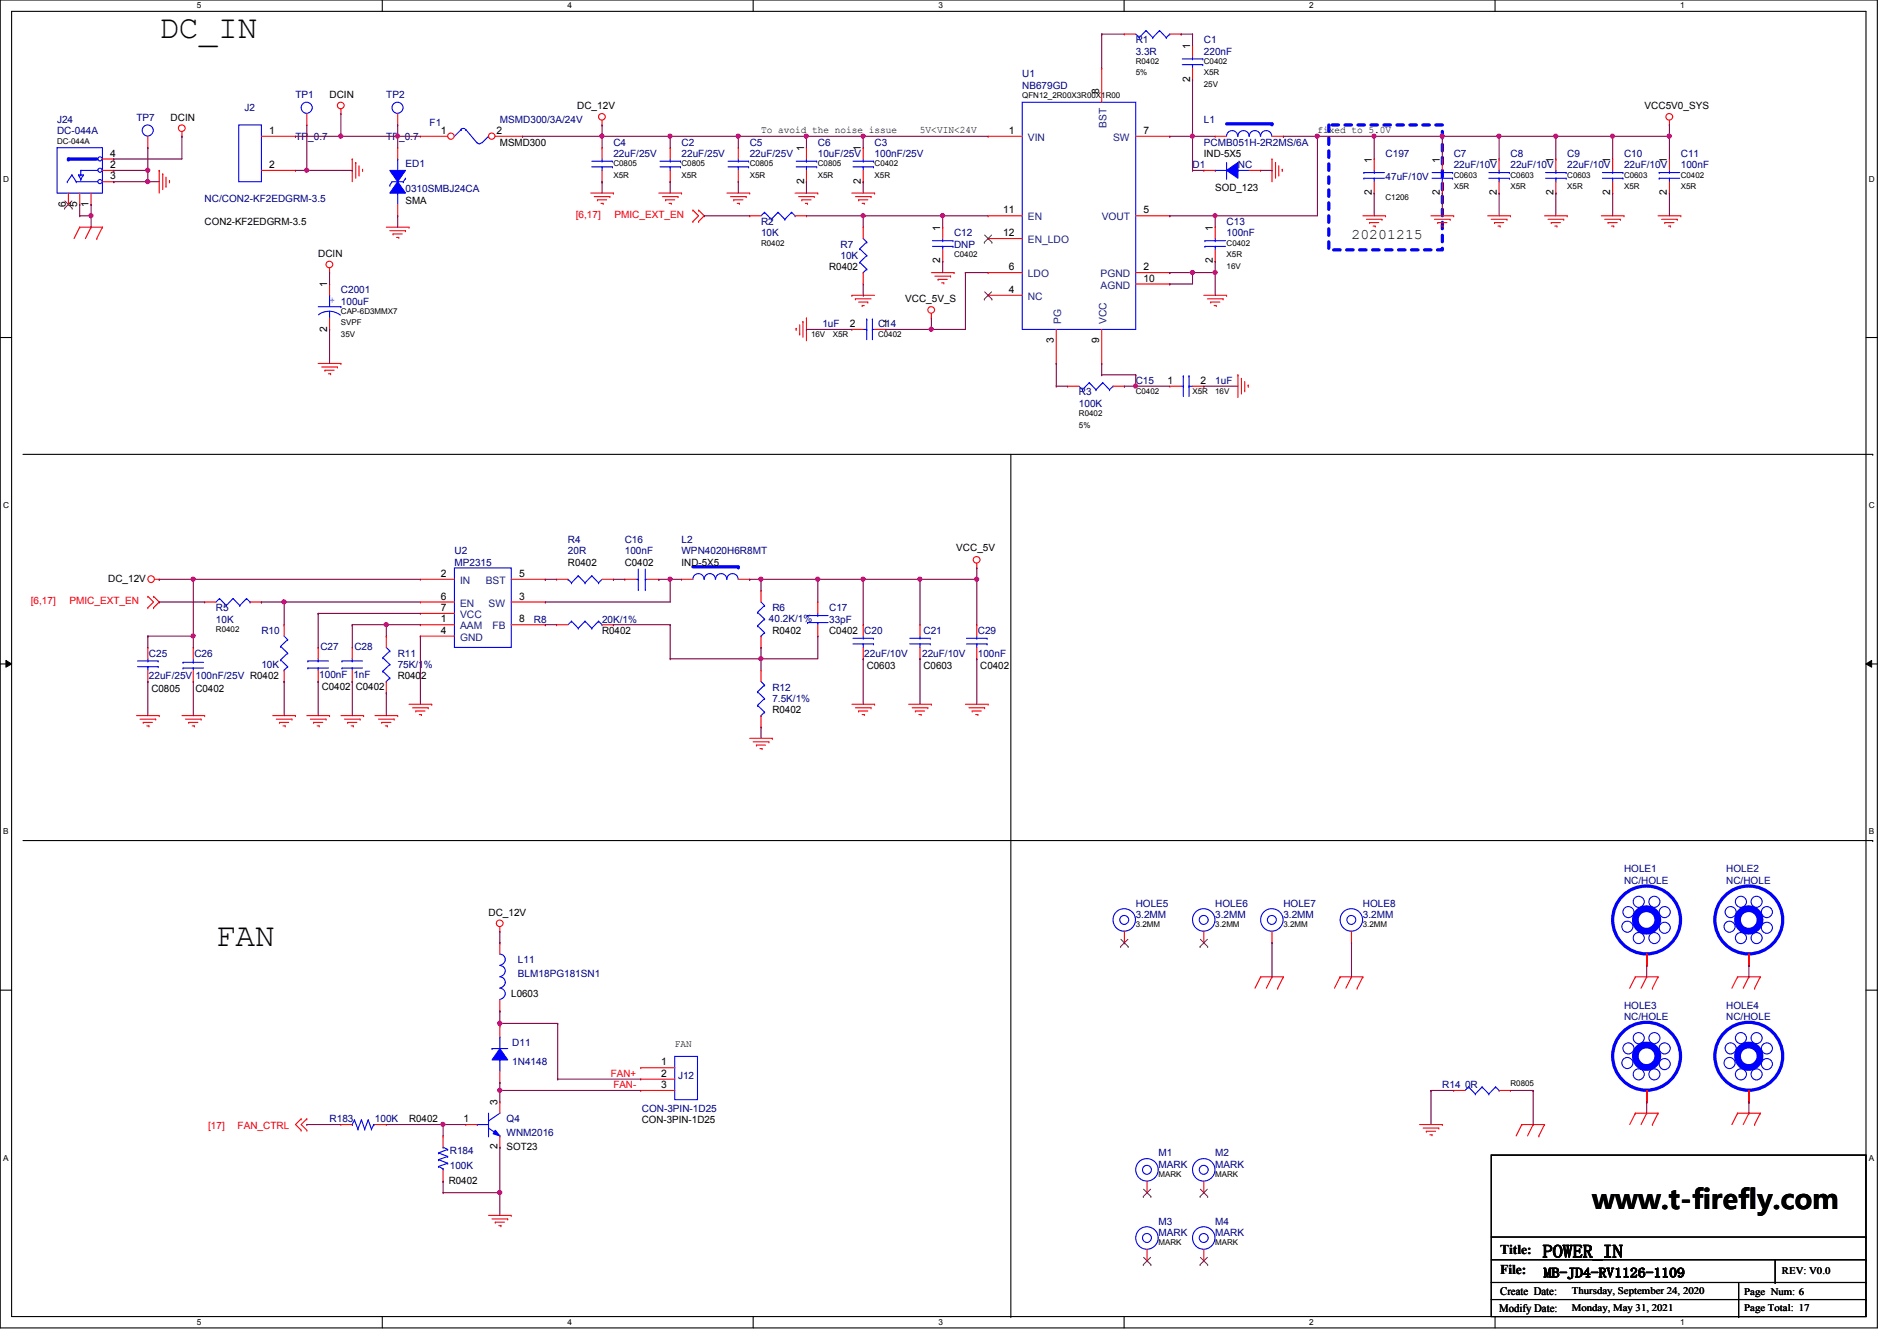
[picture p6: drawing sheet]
<svg xmlns="http://www.w3.org/2000/svg" width="297mm" height="210mm" viewBox="0 0 297 210" stroke-linecap="round" stroke-linejoin="round" font-family="sans-serif">
<defs><g id="words">
<g font-size="5.1">
<text x="24.9" y="5.9">DC_IN</text>
<text x="33.8" y="148.1">FAN</text>
</g>
<text font-size="4.2" x="249.3" y="189.2">www.t-firefly.com</text>
<text font-size="2.8" x="241.6" y="196.8">POWER_IN</text>
<text font-size="2.3" x="211.6" y="37.4">20201215</text>
<g font-size="2.1">
<text x="234.9" y="196.3">Title:</text>
<text x="234.9" y="199.5">File:</text>
<text x="241.7" y="199.9">MB-JD4-RV1126-1109</text>
</g>
<g font-size="1.8">
<text x="234.9" y="202.7">Create Date:</text>
<text x="234.7" y="205.4">Modify Date:</text>
</g>
<g font-size="1.6" fill="#000080">
<text x="177.8" y="6.8">R1</text>
<text x="177.8" y="8.6">3.3R</text>
<text x="188.5" y="6.8">C1</text>
<text x="188.5" y="8.6">220nF</text>
<text x="38.3" y="17.4">J2</text>
<text x="46.3" y="15.3">TP1</text>
<text x="60.5" y="15.3">TP2</text>
<text x="160.1" y="12.1">U1</text>
<text x="160.1" y="13.9">NB679GD</text>
<text x="8.9" y="21">DC-044A</text>
<text x="8.9" y="19.2">J24</text>
<text x="21.4" y="18.9">TP7</text>
<text x="46.3" y="21.9">TP_0.7</text>
<text x="60.5" y="21.9">TP_0.7</text>
<text x="67.3" y="19.8">F1</text>
<text x="78.3" y="19.2">MSMD300/3A/24V</text>
<text x="96.1" y="22.8">C4</text>
<text x="106.7" y="22.8">C2</text>
<text x="117.4" y="22.8">C5</text>
<text x="128.1" y="22.8">C6</text>
<text x="136.9" y="22.8">C3</text>
<text x="188.5" y="19.2">L1</text>
<text x="188.5" y="22.8">PCMB051H-2R2MS/6A</text>
<text x="63.5" y="26.2">ED1</text>
<text x="96.1" y="24.6">22uF/25V</text>
<text x="106.7" y="24.6">22uF/25V</text>
<text x="117.4" y="24.6">22uF/25V</text>
<text x="128.1" y="24.6">10uF/25V</text>
<text x="136.9" y="24.6">100nF/25V</text>
<text x="186.7" y="26.3">D1</text>
<text x="193.8" y="26.3">NC</text>
<text x="217" y="24.6">C197</text>
<text x="217" y="28.1">47uF/10V</text>
<text x="227.6" y="24.6">C7</text>
<text x="227.6" y="26.3">22uF/10V</text>
<text x="236.5" y="24.6">C8</text>
<text x="236.5" y="26.3">22uF/10V</text>
<text x="245.4" y="24.6">C9</text>
<text x="245.4" y="26.3">22uF/10V</text>
<text x="254.3" y="24.6">C10</text>
<text x="254.3" y="26.3">22uF/10V</text>
<text x="263.2" y="24.6">C11</text>
<text x="263.2" y="26.3">100nF</text>
<text x="32" y="31.7">NC/CON2-KF2EDGRM-3.5</text>
<text x="63.5" y="30.1">0310SMBJ24CA</text>
<text x="119.2" y="35.2">R2</text>
<text x="192.1" y="35.2">C13</text>
<text x="119.2" y="37">10K</text>
<text x="131.6" y="38.8">R7</text>
<text x="131.6" y="40.6">10K</text>
<text x="149.4" y="37">C12</text>
<text x="149.4" y="38.8">DNP</text>
<text x="192.1" y="37">100nF</text>
<text x="53.4" y="45.9">C2001</text>
<text x="128.8" y="51.2">1uF</text>
<text x="137.5" y="51.2">C14</text>
<text x="168.9" y="61.9">R3</text>
<text x="168.9" y="63.7">100K</text>
<text x="177.8" y="60.1">C15</text>
<text x="190.3" y="60.1">1uF</text>
<text x="71.2" y="86.8">U2</text>
<text x="71.2" y="88.6">MP2315</text>
<text x="88.9" y="85">R4</text>
<text x="88.9" y="86.8">20R</text>
<text x="97.8" y="85">C16</text>
<text x="97.8" y="86.8">100nF</text>
<text x="106.7" y="85">L2</text>
<text x="106.7" y="86.8">WPN4020H6R8MT</text>
<text x="33.8" y="95.7">R5</text>
<text x="120.9" y="95.7">R6</text>
<text x="129.8" y="95.7">C17</text>
<text x="33.8" y="97.5">10K</text>
<text x="40.9" y="99.2">R10</text>
<text x="50.2" y="101.7">C27</text>
<text x="55.5" y="101.7">C28</text>
<text x="83.6" y="97.5">R8</text>
<text x="94.3" y="97.5">20K/1%</text>
<text x="120.4" y="97.3">40.2K/1%</text>
<text x="129.8" y="97.5">33pF</text>
<text x="144.6" y="99.2">C21</text>
<text x="153.1" y="99.2">C29</text>
<text x="23.3" y="102.8">C25</text>
<text x="23.3" y="106.3">22uF/25V 100nF/25V R0402</text>
<text x="30.4" y="102.8">C26</text>
<text x="40.9" y="104.6">10K</text>
<text x="50" y="106.2">100nF 1nF</text>
<text x="62.3" y="102.8">R11</text>
<text x="62.3" y="104.6">75K/1%</text>
<text x="135.3" y="102.8">22uF/10V</text>
<text x="144.4" y="102.8">22uF/10V</text>
<text x="153.1" y="102.8">100nF</text>
<text x="120.9" y="108.1">R12</text>
<text x="120.9" y="109.9">7.5K/1%</text>
<text x="254.3" y="136.6">HOLE1</text>
<text x="270.3" y="136.6">HOLE2</text>
<text x="177.8" y="141.9">HOLE5</text>
<text x="177.8" y="143.7">3.2MM</text>
<text x="190.3" y="141.9">HOLE6</text>
<text x="190.3" y="143.7">3.2MM</text>
<text x="201" y="141.9">HOLE7</text>
<text x="201" y="143.7">3.2MM</text>
<text x="213.4" y="141.9">HOLE8</text>
<text x="213.4" y="143.7">3.2MM</text>
<text x="254.3" y="138.3">NC/HOLE</text>
<text x="270.3" y="138.3">NC/HOLE</text>
<text x="81.1" y="150.8">L11</text>
<text x="81.1" y="152.9">BLM18PG181SN1</text>
<text x="254.3" y="157.9">HOLE3</text>
<text x="254.3" y="159.7">NC/HOLE</text>
<text x="270.3" y="157.9">HOLE4</text>
<text x="270.3" y="159.7">NC/HOLE</text>
<text x="80.2" y="163.8">D11</text>
<text x="80.2" y="166.6">1N4148</text>
<text x="106.2" y="168.9">J12</text>
<text x="225.8" y="170.3">R14 0R</text>
<text x="51.6" y="175.7">R183</text>
<text x="58.7" y="175.7">100K</text>
<text x="79.3" y="175.7">Q4</text>
<text x="79.3" y="177.8">WNM2016</text>
<text x="100.5" y="174.1">CON-3PIN-1D25</text>
<text x="70.4" y="180.7">R184</text>
<text x="70.4" y="183">100K</text>
<text x="181.4" y="181">M1</text>
<text x="181.4" y="182.8">MARK</text>
<text x="190.3" y="181">M2</text>
<text x="190.3" y="182.8">MARK</text>
<text x="181.4" y="191.7">M3</text>
<text x="190.3" y="191.7">M4</text>
<text x="181.4" y="193.5">MARK</text>
<text x="190.3" y="193.5">MARK</text>
</g>
<g font-size="1.6">
<text x="186.3" y="7.7" transform="rotate(-90 186.3 7.7)">1</text>
<text x="51.6" y="15.3">DCIN</text>
<text x="90.4" y="17.1">DC_12V</text>
<text x="172.1" y="14.8" transform="rotate(-90 172.1 14.8)">8</text>
<text x="186.3" y="12.8" transform="rotate(-90 186.3 12.8)">2</text>
<text x="257.5" y="17.1">VCC5V0_SYS</text>
<text x="26.7" y="18.9">DCIN</text>
<text x="42.2" y="21">1</text>
<text x="69" y="21">1</text>
<text x="77.7" y="21">2</text>
<text x="78.3" y="22.8">MSMD300</text>
<text x="119.2" y="20.8">To avoid the noise issue</text>
<text x="125.9" y="23.7" transform="rotate(-90 125.9 23.7)">1</text>
<text x="134.8" y="23.7" transform="rotate(-90 134.8 23.7)">1</text>
<text x="144.1" y="20.8">5V&lt;VIN&lt;24V</text>
<text x="157.9" y="21">1</text>
<text x="179.1" y="21">7</text>
<text x="206.3" y="20.8">fixed to 5.0V</text>
<text x="17.3" y="28.1">3</text>
<text x="17.3" y="26.3">2</text>
<text x="17.3" y="24.5">4</text>
<text x="42.2" y="26.3">2</text>
<text x="125.9" y="28.8" transform="rotate(-90 125.9 28.8)">2</text>
<text x="134.8" y="28.8" transform="rotate(-90 134.8 28.8)">2</text>
<text x="188.5" y="24.6">IND-5X5</text>
<text x="190.3" y="29.9">SOD_123</text>
<text x="214.8" y="25.4" transform="rotate(-90 214.8 25.4)">1</text>
<text x="225.5" y="25.4" transform="rotate(-90 225.5 25.4)">1</text>
<text x="234.4" y="25.4" transform="rotate(-90 234.4 25.4)">1</text>
<text x="243.2" y="25.4" transform="rotate(-90 243.2 25.4)">1</text>
<text x="252.1" y="25.4" transform="rotate(-90 252.1 25.4)">1</text>
<text x="261" y="25.4" transform="rotate(-90 261 25.4)">1</text>
<text x="10.3" y="32.3" transform="rotate(-90 10.3 32.3)">6</text>
<text x="12.1" y="32.3" transform="rotate(-90 12.1 32.3)">5</text>
<text x="13.9" y="32.3" transform="rotate(-90 13.9 32.3)">1</text>
<text x="32" y="35.2">CON2-KF2EDGRM-3.5</text>
<text x="63.5" y="32">SMA</text>
<text x="157.1" y="33.4">11</text>
<text x="179.1" y="33.4">5</text>
<text x="214.8" y="30.6" transform="rotate(-90 214.8 30.6)">2</text>
<text x="225.5" y="30.6" transform="rotate(-90 225.5 30.6)">2</text>
<text x="234.4" y="30.6" transform="rotate(-90 234.4 30.6)">2</text>
<text x="243.2" y="30.6" transform="rotate(-90 243.2 30.6)">2</text>
<text x="252.1" y="30.6" transform="rotate(-90 252.1 30.6)">2</text>
<text x="261" y="30.6" transform="rotate(-90 261 30.6)">2</text>
<text x="49.8" y="40.2">DCIN</text>
<text x="147.2" y="41.2" transform="rotate(-90 147.2 41.2)">2</text>
<text x="147.2" y="36.1" transform="rotate(-90 147.2 36.1)">1</text>
<text x="157.1" y="37">12</text>
<text x="189.9" y="41.2" transform="rotate(-90 189.9 41.2)">2</text>
<text x="189.9" y="36.1" transform="rotate(-90 189.9 36.1)">1</text>
<text x="51.2" y="45" transform="rotate(-90 51.2 45)">1</text>
<text x="129.8" y="42.3">R0402</text>
<text x="141.7" y="47.3">VCC_5V_S</text>
<text x="157.9" y="42.3">6</text>
<text x="157.9" y="45.8">4</text>
<text x="179.1" y="44.1">10</text>
<text x="179.1" y="42.3">2</text>
<text x="51.2" y="51.9" transform="rotate(-90 51.2 51.9)">2</text>
<text x="133.1" y="51.2">2</text>
<text x="138.2" y="51.2">1</text>
<text x="165" y="53.7" transform="rotate(-90 165 53.7)">3</text>
<text x="172.1" y="53.7" transform="rotate(-90 172.1 53.7)">9</text>
<text x="182.8" y="60.1">1</text>
<text x="188" y="60.1">2</text>
<text x="88.9" y="88.6">R0402</text>
<text x="97.8" y="88.6">C0402</text>
<text x="106.7" y="88.6">IND-5X5</text>
<text x="149.7" y="86.2">VCC_5V</text>
<text x="16.9" y="91.1">DC_12V</text>
<text x="69" y="90.3">2</text>
<text x="69" y="93.9">6</text>
<text x="69" y="95.6">7</text>
<text x="81.3" y="93.9">3</text>
<text x="81.3" y="90.3">5</text>
<text x="69" y="97.4">1</text>
<text x="69" y="99.2">4</text>
<text x="81.3" y="97.4">8</text>
<text x="94.3" y="99.2">R0402</text>
<text x="120.9" y="99.2">R0402</text>
<text x="129.8" y="99.2">C0402 C20</text>
<text x="50.4" y="107.9">C0402</text>
<text x="55.7" y="107.9">C0402</text>
<text x="62.3" y="106.3">R0402</text>
<text x="135.7" y="104.7">C0603</text>
<text x="144.6" y="104.7">C0603</text>
<text x="153.5" y="104.7">C0402</text>
<text x="23.7" y="108.3">C0805</text>
<text x="30.6" y="108.3">C0402</text>
<text x="120.9" y="111.7">R0402</text>
<text x="76.5" y="143.3">DC_12V</text>
<text x="80" y="156.1">L0603</text>
<text x="103.5" y="166.8">1</text>
<text x="105.7" y="163.9">FAN</text>
<text x="77.9" y="173" transform="rotate(-90 77.9 173)">3</text>
<text x="103.5" y="168.5">2</text>
<text x="103.5" y="170.3">3</text>
<text x="64" y="175.7">R0402</text>
<text x="72.6" y="175.6">1</text>
<text x="77.9" y="179.9" transform="rotate(-90 77.9 179.9)">2</text>
<text x="79.3" y="180">SOT23</text>
<text x="100.5" y="175.9">CON-3PIN-1D25</text>
<text x="70.3" y="185.3">R0402</text>
<text x="246.1" y="202.5">Thursday, September 24, 2020</text>
<text x="273.1" y="202.6">Page Num: 6</text>
<text x="279" y="199.5">REV: V0.0</text>
<text x="246.1" y="205.1">Monday, May 31, 2021</text>
<text x="273.1" y="205.1">Page Total: 17</text>
</g>
<g font-size="1.6" fill="#004080">
<text x="160.9" y="22.1">VIN</text>
<text x="173.3" y="20" transform="rotate(-90 173.3 20)">BST</text>
<text x="174.3" y="22.1">SW</text>
<text x="160.9" y="34.5">EN</text>
<text x="172.5" y="34.5">VOUT</text>
<text x="160.9" y="38.1">EN_LDO</text>
<text x="160.9" y="43.4">LDO</text>
<text x="160.9" y="46.9">NC</text>
<text x="172.3" y="45.2">AGND</text>
<text x="172.3" y="43.4">PGND</text>
<text x="166.2" y="50.7" transform="rotate(-90 166.2 50.7)">PG</text>
<text x="173.3" y="50.7" transform="rotate(-90 173.3 50.7)">VCC</text>
<text x="72" y="91.4">IN</text>
<text x="72" y="95">EN</text>
<text x="76.1" y="91.4">BST</text>
<text x="76.5" y="95">SW</text>
<text x="72" y="96.7">VCC</text>
<text x="72" y="98.5">AAM</text>
<text x="72" y="100.3">GND</text>
<text x="77.1" y="98.5">FB</text>
</g>
<g font-size="1.6" fill="#f00">
<text x="90.2" y="34.2">[6,17]</text>
<text x="96.2" y="34.2">PMIC_EXT_EN</text>
<text x="4.8" y="94.6">[6,17]</text>
<text x="10.9" y="94.6">PMIC_EXT_EN</text>
<text x="95.7" y="168.6">FAN+</text>
<text x="96.1" y="170.3">FAN-</text>
<text x="32.6" y="176.7">[17]</text>
<text x="37.2" y="176.7">FAN_CTRL</text>
</g>
<text font-size="1.6" fill="#00f" x="51.6" y="47.5">+ 100uF</text>
<g font-size="1.3">
<text x="30.8" y="1.3">5</text>
<text x="88.9" y="1.3">4</text>
<text x="146.9" y="1.3">3</text>
<text x="205" y="1.3">2</text>
<text x="263.1" y="1.3">1</text>
<text x="177.8" y="10">R0402</text>
<text x="177.8" y="11.8">5%</text>
<text x="188.5" y="10">C0402</text>
<text x="188.5" y="11.8">X5R</text>
<text x="160.1" y="15.4">QFN12_2R00X3R00X1R00</text>
<text x="188.5" y="13.6">25V</text>
<text x="8.9" y="22.5">DC-044A</text>
<text x=".5" y="28.4">D</text>
<text x="96.1" y="26">C0805</text>
<text x="96.1" y="27.8">X5R</text>
<text x="106.7" y="26">C0805</text>
<text x="106.7" y="27.8">X5R</text>
<text x="117.4" y="26">C0805</text>
<text x="117.4" y="27.8">X5R</text>
<text x="128.1" y="26">C0805</text>
<text x="128.1" y="27.8">X5R</text>
<text x="136.9" y="26">C0402</text>
<text x="136.9" y="27.8">X5R</text>
<text x="227.6" y="27.8">C0603</text>
<text x="227.6" y="29.6">X5R</text>
<text x="236.5" y="27.8">C0603</text>
<text x="236.5" y="29.6">X5R</text>
<text x="245.4" y="27.8">C0603</text>
<text x="245.4" y="29.6">X5R</text>
<text x="254.3" y="27.8">C0603</text>
<text x="254.3" y="29.6">X5R</text>
<text x="263.2" y="27.8">C0402</text>
<text x="263.2" y="29.6">X5R</text>
<text x="292.6" y="28.4">D</text>
<text x="217" y="31.4">C1206</text>
<text x="119.2" y="38.5">R0402</text>
<text x="149.4" y="40.3">C0402</text>
<text x="192.1" y="38.5">C0402</text>
<text x="192.1" y="40.3">X5R</text>
<text x="192.1" y="42">16V</text>
<text x="53.4" y="49.1">CAP-6D3MMX7</text>
<text x="53.4" y="50.9">SVPF</text>
<text x="53.4" y="52.7">35V</text>
<text x="127" y="52.7">16V</text>
<text x="130.4" y="52.7">X5R</text>
<text x="137.5" y="52.7">C0402</text>
<text x="168.9" y="65.2">R0402</text>
<text x="177.8" y="61.6">C0402</text>
<text x="186.7" y="61.6">X5R</text>
<text x="190.3" y="61.6">16V</text>
<text x="168.9" y="66.9">5%</text>
<text x=".5" y="79.5">C</text>
<text x="292.6" y="79.5">C</text>
<text x="33.8" y="98.9">R0402</text>
<text x=".5" y="130.6">B</text>
<text x="292.6" y="130.6">B</text>
<text x="177.8" y="145.2">3.2MM</text>
<text x="190.3" y="145.2">3.2MM</text>
<text x="201" y="145.2">3.2MM</text>
<text x="213.4" y="145.2">3.2MM</text>
<text x="236.5" y="170.1">R0805</text>
<text x=".5" y="181.7">A</text>
<text x="181.4" y="184.3">MARK</text>
<text x="190.3" y="184.3">MARK</text>
<text x="292.6" y="181.7">A</text>
<text x="181.4" y="194.9">MARK</text>
<text x="190.3" y="194.9">MARK</text>
<text x="30.8" y="207.4">5</text>
<text x="88.9" y="207.4">4</text>
<text x="146.9" y="207.4">3</text>
<text x="205" y="207.4">2</text>
<text x="263.1" y="207.4">1</text>
</g>
</g></defs>
<path d="M0 0h294v207.9h-294zM1.8 1.8h290.4v204.3h-290.4z" fill="none" stroke="#000" stroke-width=".17"/>
<g fill="#fff">
<path d="M30.8 .2h.7v1.4h-.7z"/>
<path d="M30.8 206.2h.7v1.4h-.7z"/>
</g>
<path d="M59.9 0v1.8M59.9 206.1v1.8" fill="none" stroke="#000" stroke-width=".17"/>
<g fill="#fff">
<path d="M88.9 .2h.6v1.4h-.6z"/>
<path d="M88.9 206.2h.6v1.4h-.6z"/>
</g>
<path d="M117.9 0v1.8M117.9 206.1v1.8" fill="none" stroke="#000" stroke-width=".17"/>
<g fill="#fff">
<path d="M146.9 .2h.7v1.4h-.7z"/>
<path d="M146.9 206.2h.7v1.4h-.7z"/>
</g>
<path d="M176 0v1.8M176 206.1v1.8" fill="none" stroke="#000" stroke-width=".17"/>
<g fill="#fff">
<path d="M205 .2h.7v1.4h-.7z"/>
<path d="M205 206.2h.7v1.4h-.7z"/>
</g>
<path d="M234.1 0v1.8M234.1 206.1v1.8" fill="none" stroke="#000" stroke-width=".17"/>
<g fill="#fff">
<path d="M263.1 .2h.7v1.4h-.7z"/>
<path d="M263.1 206.2h.7v1.4h-.7z"/>
<path d="M.5 27.3h.9v1.4h-.9z"/>
<path d="M292.6 27.3h.9v1.4h-.9z"/>
<path d="M.5 78.4h.9v1.4h-.9z"/>
<path d="M292.6 78.4h.9v1.4h-.9z"/>
</g>
<path d="M0 52.8h1.8M292.2 52.8h1.8" fill="none" stroke="#000" stroke-width=".17"/>
<g fill="#fff">
<path d="M.5 129.5h.8v1.4h-.8z"/>
<path d="M292.6 129.5h.9v1.4h-.9z"/>
</g>
<path d="M0 103.9h1.8M292.2 103.9h1.8" fill="none" stroke="#000" stroke-width=".17"/>
<path d="M.9 103.4l.9 .5-.9 .5zM292.2 103.9l.9-.5v1z" fill="#000"/>
<path d="M.9 103.4l.9 .5-.9 .5zM292.2 103.9l.9-.5v1z" fill="none" stroke="#000" stroke-width=".16"/>
<g fill="#fff">
<path d="M.5 180.5h.8v1.4h-.8z"/>
<path d="M292.6 180.5h.9v1.4h-.9z"/>
</g>
<g fill="none" stroke="#000" stroke-width=".17">
<path d="M3.6 71.1h289.6M158.3 71.1v135M293.2 71.1h.1M3.6 131.6h289.6M293.2 131.6h.1M0 155h1.8M292.2 155h1.8M233.5 180.8h58.7v25.3h-58.7zM233.5 193.6h58.7M233.5 197.2h58.7M278 197.2v3.5M292.2 193.6h.1"/>
<path d="M292.2 197.2h.1M158.3 206.1h.1M233.5 200.7h58.7M233.5 203.4h58.7M272.2 206.1h.1M272.2 200.7v5.4M278 200.7h.1M292.2 200.7h.1M292.2 203.4h.1"/>
</g>
<path d="M208.1 19.6h17.7v19.5h-17.7z" fill="none" stroke="#00f" stroke-width=".51" stroke-dasharray="1 1"/>
<g fill="none" stroke="#f00" stroke-width=".17">
<path d="M53.4 17.8h.1M53.4 17.1v.7M94.3 19.6h.1M94.3 18.8v.8M261.4 19.6h.1M261.4 18.8v.8M12.5 35.6h.1M12.5 35.6h3.5M12.5 35.6l-.9 1.7M14.3 35.6h.1M14.3 35.6l-.9 1.7M15.2 37.3h.1"/>
<path d="M16 35.6h.1M16 35.6l-.8 1.7M24.9 26.7h.1M24.9 26.7v3.5M25.5 27.2h.1M25.5 27.2v2.5M26 29.2h.1M26 27.7v1.5M26.5 28.3h.1M26.5 28.3v.3M28.5 21.3h.1M28.5 20.6v.7"/>
<path d="M55.2 24.9h.1M55.2 24.9v3.5M55.7 25.4h.1M55.7 25.4v2.5M56.2 27.4h.1M56.2 26v1.4M56.8 26.5h.1M56.8 26.5v.3M60.5 35.6h3.5M61 36.1h2.5M61.5 36.6h.1M61.5 36.6h1.5"/>
<path d="M62.1 37.2h.3M62.4 37.2h.1M63.5 36.1h.1M64 35.6h.1M92.5 30.2h3.6M93 30.8h2.5M93.6 31.3h.1M93.6 31.3h1.4M94.1 31.8h.3M94.4 31.8h.1M95.5 30.8h.1M96.1 30.2h.1"/>
<path d="M103.2 30.2h3.5M103.7 30.8h2.5M104.2 31.3h.1M104.2 31.3h1.5M104.8 31.8h.3M105.1 31.8h.1M106.2 30.8h.1M106.7 30.2h.1M108.5 32.9h.1M108.5 34.7h.1M108.5 32.9l.9 .9-.9 .9M109.4 34.7h.1"/>
<path d="M109.4 32.9h.1M109.4 32.9l.9 .9-.9 .9M113.8 30.2h3.6M114.4 30.8h2.4M114.9 31.3h.1M114.9 31.3h1.4M115.4 31.8h.4M115.8 31.8h.1M116.8 30.8h.1M117.4 30.2h.1M124.5 30.2h3.6M125 30.8h2.5"/>
<path d="M125.6 31.3h.1M125.6 31.3h1.4M126.1 31.8h.3M126.4 31.8h.1M127.5 30.8h.1M128.1 30.2h.1M133.4 30.2h3.5M133.9 30.8h2.5M134.4 31.3h.1M134.4 31.3h1.5M135 31.8h.3M135.3 31.8h.1"/>
<path d="M136.4 30.8h.1M136.9 30.2h.1M199.2 24.9h.1M199.2 24.9v3.5M199.7 25.4h.1M199.7 25.4v2.5M200.2 27.4h.1M200.2 26v1.4M200.8 26.5h.1M200.8 26.5v.3M213.4 33.8h3.6M213.9 34.3h2.5"/>
<path d="M214.5 34.8h.1M214.5 34.8h1.4M215 35.4h.3M215.3 35.4h.1M216.4 34.3h.1M217 33.8h.1M224.1 33.8h3.5M224.6 34.3h2.5M225.1 34.8h.1M225.1 34.8h1.5M225.7 35.4h.3M226 35.4h.1"/>
<path d="M227.1 34.3h.1M227.6 33.8h.1M233 33.8h3.5M233.5 34.3h2.5M234 34.8h.1M234 34.8h1.5M234.6 35.4h.3M234.9 35.4h.1M236 34.3h.1M236.5 33.8h.1M241.8 33.8h3.6M242.4 34.3h2.5"/>
<path d="M242.9 34.8h.1M242.9 34.8h1.4M243.5 35.4h.3M243.8 35.4h.1M244.9 34.3h.1M245.4 33.8h.1M250.7 33.8h3.6M251.3 34.3h2.4M251.8 34.8h.1M251.8 34.8h1.4M252.3 35.4h.4M252.7 35.4h.1"/>
<path d="M253.7 34.3h.1M254.3 33.8h.1M259.6 33.8h3.6M260.2 34.3h2.4M260.7 34.8h.1M260.7 34.8h1.4M261.2 35.4h.4M261.6 35.4h.1M262.6 34.3h.1M263.2 33.8h.1M49.8 56.9h3.6M50.4 57.4h2.4"/>
<path d="M50.9 58h.1M50.9 58h1.4M51.4 58.5h.4M51.6 42.7h.1M51.6 42v.7M51.8 58.5h.1M52.8 57.4h.1M53.4 56.9h.1M124.7 51.4h.1M124.7 51.4v.3M125.2 52.3h.1M125.2 50.8v1.5"/>
<path d="M125.7 50.3h.1M125.7 50.3v2.5M126.3 49.8h.1M126.3 49.8v3.5M133.4 46.2h.1M133.4 46.2h3.5M133.9 46.8h.1M133.9 46.8h2.5M134.4 47.3h1.5M135 47.8h.1M135 47.8h.3M135.9 47.3h.1"/>
<path d="M145.8 49.8h.1M145.8 42.7h3.6M145.8 49.1v.7M146.4 43.2h2.4M146.9 43.7h.1M146.9 43.7h1.4M147.4 44.3h.4M147.8 44.3h.1M148.8 43.2h.1M149.4 42.7h.1M188.5 46.2h3.6M189.1 46.8h2.4"/>
<path d="M189.6 47.3h.1M189.6 47.3h1.4M190.1 47.8h.4M190.5 47.8h.1M191.5 46.8h.1M192.1 46.2h.1M193.8 58.7h.1M193.8 58.7v3.5M194.4 59.2h.1M194.4 59.2v2.5M194.9 59.7v1.5M194.9 61.2h.1"/>
<path d="M195.4 60.3h.1M195.4 60.3v.3M23.2 93.3h.1M23.2 95.1h.1M23.2 93.3l.8 .9-.8 .9M24 95.1h.1M24 93.3h.1M24 93.3l.9 .9-.9 .9M24.2 90.7h.7M24.9 90.7h.1M152.9 88.9h.1M152.9 88.2v.7"/>
<path d="M21.4 112h3.5M21.9 112.6h2.5M22.4 113.1h.1M22.4 113.1h1.5M23 113.6h.3M23.2 101.3h.1M23.2 106.7h.1M23.2 101.3v1.8M23.2 104.9v1.8M23.3 113.6h.1M24.4 112.6h.1M24.9 112h.1"/>
<path d="M28.5 112h3.5M29 112.6h2.5M29.5 113.1h.1M29.5 113.1h1.5M30.1 113.6h.3M30.4 113.6h.1M31.5 112.6h.1M32 112h.1M42.7 112h3.6M43.3 112.6h2.4M43.8 113.1h.1M43.8 113.1h1.4"/>
<path d="M44.3 113.6h.4M44.7 113.6h.1M45.7 112.6h.1M46.3 112h.1M48 112h3.6M48.6 112.6h2.5M49.1 113.1h.1M49.1 113.1h1.4M49.7 113.6h.3M50 113.6h.1M51.1 112.6h.1M51.6 112h.1"/>
<path d="M53.4 112h3.5M53.9 112.6h2.5M54.4 113.1h.1M54.4 113.1h1.5M55 113.6h.3M55.3 113.6h.1M56.4 112.6h.1M56.9 112h.1M58.7 112h3.6M59.3 112.6h2.4M59.8 113.1h.1M59.8 113.1h1.4"/>
<path d="M60.3 113.6h.4M60.7 113.6h.1M61.7 112.6h.1M62.3 112h.1M64 110.2h3.6M64.6 110.8h2.5M65.1 111.3h.1M65.1 111.3h1.4M65.7 111.8h.3M66 111.8h.1M67.1 110.8h.1M67.6 110.2h.1"/>
<path d="M117.4 115.6h3.5M117.9 116.1h2.5M118.4 116.6h.1M118.4 116.6h1.5M119 117.2h.3M119.3 117.2h.1M120.4 116.1h.1M120.9 115.6h.1M133.4 110.2h3.5M133.9 110.8h2.5M134.4 111.3h.1M134.4 111.3h1.5"/>
<path d="M135 111.8h.3M135.3 111.8h.1M136.4 110.8h.1M136.9 110.2h.1M142.3 110.2h3.5M142.8 110.8h2.5M143.3 111.3h.1M143.3 111.3h1.5M143.9 111.8h.3M144.2 111.8h.1M145.3 110.8h.1M145.8 110.2h.1"/>
<path d="M151.2 110.2h3.5M151.7 110.8h2.5M152.2 111.3h.1M152.2 111.3h1.5M152.8 111.8h.3M153.1 111.8h.1M154.2 110.8h.1M154.7 110.2h.1M78.3 145.8h.1M78.3 145.1v.7M176.1 147.6h.1M176.1 145.8v1.8"/>
<path d="M197.4 152.9h.1M197.4 152.9h3.6M197.4 152.9l-.9 1.8M199.2 152.9h.1M199.2 152.9l-.9 1.8M200.1 154.7h.1M201 152.9h.1M201 152.9l-.9 1.8M209.8 152.9h.1M209.8 152.9h3.6M209.8 152.9l-.8 1.8M211.6 152.9h.1"/>
<path d="M211.6 152.9l-.9 1.8M212.5 154.7h.1M213.4 152.9h.1M213.4 152.9l-.9 1.8M256.1 152.9h.1M256.1 152.9l-.9 1.8M256.1 152.9h3.5M257.8 152.9h.1M257.8 152.9l-.8 1.8M258.7 154.7h.1M259.6 152.9h.1M259.6 152.9l-.9 1.8"/>
<path d="M272.1 152.9h.1M272.1 152.9h3.5M272.1 152.9l-.9 1.8M273.9 152.9h.1M273.9 152.9l-.9 1.8M274.7 154.7h.1M275.6 152.9h.1M275.6 152.9l-.9 1.8M47.2 176.9h.1M47.2 175.1h.1M47.2 175.1l-.9 .9 .9 .9M48 176.9h.1"/>
<path d="M48 175.1h.1M48 175.1l-.8 .9 .8 .9M222.3 176h3.5M222.8 176.6h2.5M223.3 177.1h.1M223.3 177.1h1.5M223.9 177.6h.3M224.2 177.6h.1M225.3 176.6h.1M225.8 176h.1M238.3 176h.1M238.3 176l-.9 1.8"/>
<path d="M238.3 176h3.5M240.1 176h.1M240.1 176l-.9 1.8M241 177.8h.1M241.8 176h.1M241.8 176l-.8 1.8M256.1 174.2h.1M256.1 174.2h3.5M256.1 174.2l-.9 1.8M257.8 174.2h.1M257.8 174.2l-.8 1.8M258.7 176h.1"/>
<path d="M259.6 174.2h.1M259.6 174.2l-.9 1.8M272.1 174.2h.1M272.1 174.2l-.9 1.8M272.1 174.2h3.5M273.9 174.2h.1M273.9 174.2l-.9 1.8M274.7 176h.1M275.6 174.2h.1M275.6 174.2l-.9 1.8M76.5 190.2h3.5M77 190.8h2.5"/>
<path d="M77.6 191.3h.1M77.6 191.3h1.4M78.1 191.9h.3M78.4 191.9h.1M79.5 190.8h.1M80 190.2h.1"/>
<circle cx="53.4" cy="16.5" r=".52"/>
<circle cx="94.3" cy="18.3" r=".52"/>
<circle cx="261.4" cy="18.3" r=".52"/>
<circle cx="28.5" cy="20.1" r=".52"/>
<circle cx="51.6" cy="41.4" r=".52"/>
<circle cx="145.8" cy="48.5" r=".52"/>
<circle cx="23.6" cy="90.7" r=".52"/>
<circle cx="152.9" cy="87.6" r=".52"/>
<circle cx="78.3" cy="144.5" r=".52"/>
</g>
<g fill="none" stroke="#00f" stroke-width=".17">
<path d="M21.5 104.4h3.3M21.5 103.5h3.3M23.2 103.5h.1M23.2 104.4h.1M23.2 103.1v.4M23.2 104.4v.5M24.8 104.4h.1M24.8 103.5h.1"/>
<circle cx="176" cy="144" r="1.76"/>
<circle cx="176" cy="144" r=".7"/>
</g>
<path d="M175.5 148.2h.1M175.5 147l1.2 1.2M176.6 147l-1.1 1.2M176.7 148.2h.1" fill="none" stroke="#804000" stroke-width=".16"/>
<path d="M10.7 24.9h4.5" fill="none" stroke="#00f" stroke-width=".51"/>
<circle cx="10.7" cy="24.9" r=".25" fill="#00f"/>
<g fill="none" stroke="#00f" stroke-width=".17">
<path d="M8.9 23.1h7.1v7.1h-7.1zM10.5 28.4h.1M11.3 27.4h.1M11.3 27.4l.6 1M11.3 27.4l-.8 1M11.9 28.4h.1M11.9 28.4h3.4M12.3 27.4h.1M12.3 27.4l.4 .7M12.3 27.4h.7M12.7 26.7h.1M12.7 28.1h.1"/>
<path d="M12.7 27.4h.1M12.7 26.7h2.6M12.7 26.7v.7M13 27.4h.1M13 27.4l-.3 .7M61.4 28.4h1.8M62.3 30.2h.1M62.3 24.9h.1M62.3 24.9v1.8M62.3 30.2v1.8M63.2 28.4h.1"/>
<circle cx="15.7" cy="26.6" r=".33"/>
<circle cx="15.7" cy="24.9" r=".33"/>
<circle cx="15.7" cy="28.4" r=".33"/>
</g>
<path d="M10.7 32h.1M10.7 30.2v1.8M12.5 32h.1M12.5 30.2v1.8M14.3 32h.1M14.3 30.2v1.8M16 28.4h1.8M16 26.7h1.8M16 24.9h1.8M17.8 28.4h.1M17.8 26.7h.1M17.8 24.9h.1" fill="none" stroke="#f00" stroke-width=".17"/>
<path d="M10.1 32.6h.1M10.2 31.5l1.1 1.1M11.3 31.5l-1.2 1.1M11.3 32.6h.1" fill="none" stroke="#804000" stroke-width=".16"/>
<path d="M62.3 28.4l1.2 1.8h-2.5z" fill-rule="evenodd" fill="#00f"/>
<path d="M61 29h.1M61.4 28.4l-.4 .6M62.3 28.4l1.2 1.8h-2.5zM63.5 27.9h.1M63.5 27.9l-.3 .5" fill="none" stroke="#00f" stroke-width=".17"/>
<path d="M61 26.7h2.5l-1.2 1.7z" fill-rule="evenodd" fill="#00f"/>
<g fill="none" stroke="#00f" stroke-width=".17">
<path d="M61 26.7h2.5l-1.2 1.7zM103.3 26.1h3.2M103.3 25.2h3.2M104.9 25.2h.1M104.9 26.1h.1M104.9 24.9v.3M104.9 26.1v.6M106.5 26.1h.1M106.5 25.2h.1M188.7 38.6h.1M188.7 37.7h.1M188.7 38.6h3.2"/>
<path d="M188.7 37.7h3.2M190.3 37.7h.1M190.3 38.6h.1M190.3 37.3v.4M190.3 38.6v.5M192.1 21.3a.87 .87 0 0 1 .8-.9 .87 .87 0 0 1 .9 .9M193.8 21.3a.87 .87 0 0 1 .9-.9 .87 .87 0 0 1 .9 .9M195.6 21.3a.87 .87 0 0 1 .9-.9 .87 .87 0 0 1 .9 .9M197.4 21.3a.87 .87 0 0 1 .9-.9 .87 .87 0 0 1 .8 .9M242 27.9h3.2M242 27h3.2M243.6 27h.1"/>
<path d="M243.6 27.9h.1M243.6 26.7v.3M243.6 27.9v.5M245.2 27.9h.1M245.2 27h.1M135.2 51.6h.5M135.7 50h.1M135.7 51.6h.1M135.7 50v3.2M136.6 51.6h.1M136.6 50h.1M136.6 51.6h.3"/>
<path d="M136.6 50v3.2M55.2 176h.1M55.5 175.3h.1M55.5 175.3l.5 1.4M55.5 175.3l-.3 .7M56 176.7h.1M56.6 175.3h.1M56.6 175.3l.5 1.4M56.6 175.3l-.6 1.4M57.1 176.7h.1M57.7 175.3h.1M57.7 175.3l.5 1.4"/>
<path d="M57.7 175.3l-.6 1.4M58.2 176.7h.1M58.5 176h.1M58.5 176l-.3 .7M58.5 176h.2"/>
</g>
<g fill="none" stroke="#f00" stroke-width=".17">
<path d="M62.3 33.8h.1M62.3 23.1h.1M62.3 23.1v1.8M62.3 32v1.8M104.9 23.1h.1M104.9 28.4h.1M104.9 23.1v1.8M104.9 26.7v1.7M190.3 35.6h.1M190.3 35.6v1.7M190.3 39.1v1.8M243.6 24.9h.1"/>
<path d="M243.6 30.2h.1M243.6 24.9v1.8M243.6 28.4v1.8M133.4 51.6h.1M133.4 51.6h1.8M136.9 51.6h1.8M138.7 51.6h.1M190.3 40.9h.1M53.4 176h.1M53.4 176h1.8M58.7 176h1.8M60.5 176h.1"/>
</g>
<path d="M192.1 19.4h7.1" fill="none" stroke="#00f" stroke-width=".51"/>
<circle cx="199.2" cy="19.4" r=".25" fill="#00f"/>
<path d="M115.6 23.1h.1M115.6 28.4h.1M115.6 23.1v1.8M115.6 26.7v1.7M190.3 21.3h.1M190.3 21.3h1.8M199.2 21.3h1.8M201 21.3h.1" fill="none" stroke="#f00" stroke-width=".17"/>
<g fill="none" stroke="#00f" stroke-width=".17">
<path d="M72.2 20.2l.4-.1 .3 .2M72.2 20.3h.1M72.2 20.3l-1 1M72.9 20.3h.1M72.9 20.3l1.8 2.1M74.8 22.4a.34 .34 0 0 0 .5 0M76.5 21.3h.1M76.5 21.3l-1.1 1.1M114 26.1h3.2M114 25.2h3.2M115.6 25.2h.1M115.6 26.1h.1"/>
<path d="M115.6 24.9v.3M115.6 26.1v.6M117.2 26.1h.1M117.2 25.2h.1"/>
</g>
<circle cx="70.6" cy="21.3" r=".5" fill="#fff"/>
<g fill="none" stroke="#f00" stroke-width=".17">
<path d="M65.8 21.3h.1M65.8 21.3h4.3"/>
<circle cx="70.6" cy="21.3" r=".5"/>
</g>
<circle cx="77" cy="21.3" r=".5" fill="#fff"/>
<g fill="none" stroke="#f00" stroke-width=".17">
<path d="M172.5 10.7h.1M172.5 10.7v5.3M176.1 5.3h.1M176.1 5.3h1.7M183.2 5.3h1.8M185 5.3h.1M40.9 21.3h5.4M40.9 26.7h5.4M46.3 21.3h.1M46.3 26.7h.1M77.6 21.3h4.2M81.8 21.3h.1"/>
<path d="M117.4 33.8h.1M117.4 33.8h1.8M124.5 33.8h1.8M126.3 23.1h.1M126.3 28.4h.1M126.3 33.8h.1M126.3 23.1v1.8M126.3 26.7v1.7M135.2 23.1h.1M135.2 28.4h.1M135.2 23.1v1.8M135.2 26.7v1.7"/>
<path d="M154.7 21.3h.1M154.7 33.8h.1M154.7 37.3h.1M154.7 21.3h5.4M154.7 33.8h5.4M154.7 37.3h5.4M177.8 21.3h5.4M177.8 33.8h5.4M183.2 33.8h.1M183.2 21.3h.1M154.7 42.7h.1M154.7 46.2h.1"/>
<path d="M154.7 42.7h5.4M154.7 46.2h5.4M165.4 56.9h.1M165.4 51.6v5.3M172.5 56.9h.1M172.5 51.6v5.3M177.8 44.4h5.4M177.8 42.7h5.4M183.2 44.4h.1M183.2 42.7h.1M144.1 97.8h.1M144.1 97.8v1.8"/>
<path d="M30.3 106.7h.1M30.3 101.3h.1M30.3 101.3v1.8M30.3 104.9v1.8M144.1 103.1h.1M144.1 101.3v1.8M227.6 170.7h.1M227.6 170.7h1.8M234.7 170.7h1.8M236.5 170.7h.1M188.5 197.4h.1M188.5 195.6v1.8"/>
<circle cx="77" cy="21.3" r=".5"/>
</g>
<g fill="none" stroke="#00f" stroke-width=".17">
<path d="M37.4 19.6h3.5v8.8h-3.5zM160.1 16h17.7v35.6h-17.7zM177.8 5.3l.6 .6M178.4 5.9h.1M179.4 4.8h.1M179.4 4.8l-1 1.1M179.4 4.8l1.1 1.1M180.5 5.9h.1M181.6 4.8h.1M181.6 4.8l-1.1 1.1M181.6 4.8l1 1.1M182.6 5.9h.1"/>
<path d="M183.2 5.3h.1M183.2 5.3l-.6 .6M119.7 33.2h.1M119.7 33.2l-.5 .6M119.7 33.2l1.1 1.1M120.8 34.3h.1M121.8 33.2h.1M121.8 33.2l-1 1.1M121.8 33.2l1.1 1.1M122.9 34.3h.1M123.9 33.2h.1M123.9 33.2l-1 1.1"/>
<path d="M123.9 33.2l.6 .6M124.5 33.8h.1M124.7 26.1h3.2M124.7 25.2h3.2M126.3 25.2h.1M126.3 26.1h.1M126.3 24.9v.3M126.3 26.1v.6M127.9 26.1h.1M127.9 25.2h.1M133.6 26.1h3.2M133.6 25.2h3.2"/>
<path d="M135.2 25.2h.1M135.2 26.1h.1M135.2 24.9v.3M135.2 26.1v.6M136.8 26.1h.1M136.8 25.2h.1M142.4 99.9h3.3M144.1 99.9h.1M144.1 99.6v.3M145.7 99.9h.1M28.7 103.7h.1M28.7 104.6h.1"/>
<path d="M28.7 103.7h3.2M28.7 104.6h3.2M30.3 104.6h.1M30.3 103.7h.1M30.3 103.1v.6M30.3 104.6v.3M142.4 100.8h3.3M144.1 100.8h.1M144.1 100.8v.5M145.7 100.8h.1M77 164.1h.1M77 164.1h2.5"/>
<path d="M78.3 165.9h.1M78.3 162.3h.1M78.3 162.3v1.8M78.3 165.9v1.8M230 170.1h.1M230 170.1l-.6 .6M230 170.1l1 1.1M231 171.2h.1M232.1 170.1h.1M232.1 170.1l-1.1 1.1M232.1 170.1l1 1.1M233.1 171.2h.1"/>
<path d="M234.2 170.1h.1M234.2 170.1l-1.1 1.1M234.2 170.1l.5 .6M234.7 170.7h.1"/>
<circle cx="188.5" cy="193.8" r="1.76"/>
<circle cx="188.5" cy="193.8" r=".7"/>
</g>
<path d="M154.1 37.9h.1M154.2 36.8l1.1 1.1M155.3 36.8l-1.2 1.1M155.3 37.9h.1M154.1 46.8h.1M154.2 45.7l1.1 1.1M155.3 45.7l-1.2 1.1M155.3 46.8h.1M187.9 198h.1M188 196.8l1.1 1.2M189.1 196.8l-1.2 1.2M189.1 198h.1" fill="none" stroke="#804000" stroke-width=".16"/>
<path d="M78.3 164.1l1.2 1.8h-2.5z" fill-rule="evenodd" fill="#00f"/>
<g fill="none" stroke="#00f" stroke-width=".17">
<path d="M190.3 26.7h.1M190.3 26.7h1.8M192.1 27.9h.1M192.1 25.4v2.5M193.8 26.7h.1M193.8 26.7h1.8M185.3 58.8h.1M185.3 58.8v3.3M186.2 58.8h.1M186.2 58.8v3.3M185 60.5h.3M185.3 60.5h.1"/>
<path d="M186.2 60.5h.1M186.2 60.5h.5M71.2 88.9h8.8v12.4h-8.8zM133.6 99.9h3.2M135.2 99.9h.1M135.2 99.6v.3M136.8 99.9h.1M133.6 100.8h3.2M135.2 100.8h.1M135.2 100.8v.5M136.8 100.8h.1M78.3 164.1l1.2 1.8h-2.5z"/>
</g>
<g fill="none" stroke="#f00" stroke-width=".17">
<path d="M183.2 60.5h.1M183.2 60.5h1.8M186.7 60.5h1.8M188.5 60.5h.1M65.8 90.7h.1M65.8 94.2h.1M65.8 96h.1M65.8 97.8h.1M65.8 99.6h.1M65.8 90.7h5.4M65.8 94.2h5.4M65.8 96h5.4"/>
<path d="M65.8 97.8h5.4M65.8 99.6h5.4M80 90.7h5.4M80 94.2h5.4M80 97.8h5.4M85.4 97.8h.1M85.4 94.2h.1M85.4 90.7h.1M135.2 97.8h.1M135.2 97.8v1.8M135.2 103.1h.1M135.2 101.3v1.8"/>
<path d="M78.3 169.5h.1M78.3 160.6h.1M78.3 160.6v1.7M78.3 167.7v1.8"/>
</g>
<path d="M192.1 26.7l1.7-1.3v2.5z" fill-rule="evenodd" fill="#00f"/>
<g fill="none" stroke="#00f" stroke-width=".17">
<path d="M92.7 26.1h3.2M92.7 25.2h3.2M94.3 25.2h.1M94.3 26.1h.1M94.3 24.9v.3M94.3 26.1v.6M95.9 26.1h.1M95.9 25.2h.1M192.1 26.7l1.7-1.3v2.5zM233.1 27.9h3.2M233.1 27h3.2M234.7 27h.1"/>
<path d="M234.7 27.9h.1M234.7 26.7v.3M234.7 27.9v.5M236.3 27.9h.1M236.3 27h.1M250.9 27.9h3.2M250.9 27h3.2M252.5 27h.1M252.5 27.9h.1M252.5 26.7v.3M252.5 27.9v.5M254.1 27.9h.1"/>
<path d="M254.1 27h.1M34.4 93.7h.1M34.4 93.7l-.6 .5M34.4 93.7l1 1.1M35.4 94.8h.1M36.5 93.7h.1M36.5 93.7l-1.1 1.1M36.5 93.7l1 1.1M37.5 94.8h.1M38.6 93.7h.1M38.6 93.7l-1.1 1.1M38.6 93.7l.6 .5"/>
<path d="M39.2 94.2h.1M99.6 90.7h.3M99.9 92.3h.1M99.9 90.7h.1M99.9 89.1v3.2M101 90.7h.1M101 92.3h.1M101 90.7h.4M101 89.1v3.2M126.4 96.4h.1M126.4 97.5h.1M126.4 96.4h3.3"/>
<path d="M126.4 97.5h3.3M128.1 97.5h.1M128.1 96.4h.1M128.1 96v.4M128.1 97.5v.3M48.2 103.5h.1M48.2 104.6h.1M48.2 103.5h3.2M48.2 104.6h3.2M49.8 104.6h.1M49.8 103.5h.1M49.8 103.1v.4"/>
<path d="M49.8 104.6v.3M74.7 176h.1M74.7 176h1.8M76.5 175.5h.1M76.5 177.8h.1M76.5 176.6l1.8 1.2M76.5 174.2v3.6M78.3 177.8h.1M78.3 174.2l-1.8 1.3M105.7 165.4h3.5v6.7h-3.5z"/>
<circle cx="48" cy="16.9" r=".87"/>
<circle cx="62.2" cy="16.9" r=".87"/>
<circle cx="188.5" cy="144" r="1.76"/>
<circle cx="188.5" cy="144" r=".7"/>
<circle cx="254.8" cy="166.4" r=".87"/>
<circle cx="255" cy="164.1" r=".87"/>
<circle cx="256.6" cy="162.5" r=".87"/>
<circle cx="256.6" cy="168.2" r=".87"/>
<circle cx="259.1" cy="168.2" r=".87"/>
<circle cx="259.1" cy="162.5" r=".87"/>
<circle cx="260.7" cy="164.1" r=".87"/>
<circle cx="260.7" cy="166.6" r=".87"/>
<circle cx="270.8" cy="166.4" r=".87"/>
<circle cx="271" cy="164.1" r=".87"/>
<circle cx="272.6" cy="162.5" r=".87"/>
<circle cx="272.6" cy="168.2" r=".87"/>
<circle cx="275.1" cy="168.2" r=".87"/>
<circle cx="275.1" cy="162.5" r=".87"/>
<circle cx="276.7" cy="166.6" r=".87"/>
<circle cx="276.7" cy="164.1" r=".87"/>
<circle cx="179.6" cy="193.8" r="1.76"/>
<circle cx="179.6" cy="183.1" r="1.76"/>
<circle cx="179.6" cy="183.1" r=".7"/>
<circle cx="179.6" cy="193.8" r=".7"/>
<circle cx="188.5" cy="183.1" r="1.76"/>
<circle cx="188.5" cy="183.1" r=".7"/>
</g>
<g fill="none" stroke="#f00" stroke-width=".17">
<path d="M48 19.6h.1M48 17.8v1.8M62.3 19.6h.1M62.3 17.8v1.8M94.3 23.1h.1M94.3 28.4h.1M94.3 23.1v1.8M94.3 26.7v1.7M188.5 26.7h.1M188.5 26.7h1.8M195.6 26.7h1.8M197.4 26.7h.1"/>
<path d="M234.7 24.9h.1M234.7 30.2h.1M234.7 24.9v1.8M234.7 28.4v1.8M252.5 24.9h.1M252.5 30.2h.1M252.5 24.9v1.8M252.5 28.4v1.8M32 94.2h.1M32 94.2h1.8M39.2 94.2h1.7M40.9 94.2h.1"/>
<path d="M97.8 90.7h.1M97.8 90.7h1.8M101.4 90.7h1.8M103.2 90.7h.1M128.1 99.6h.1M128.1 94.2h.1M128.1 94.2v1.8M128.1 97.8v1.8M49.8 106.7h.1M49.8 101.3h.1M49.8 101.3v1.8M49.8 104.9v1.8"/>
<path d="M188.5 147.6h.1M188.5 145.8v1.8M100.3 167.1h.1M100.3 168.9h.1M100.3 170.7h.1M100.3 167.1h5.4M100.3 168.9h5.4M100.3 170.7h5.4M257.8 172.5h.1M257.8 170.7v1.8M273.9 172.5h.1M273.9 170.7v1.8"/>
<path d="M179.6 197.4h.1M179.6 186.7h.1M179.6 184.9v1.8M179.6 195.6v1.8M188.5 186.7h.1M188.5 184.9v1.8"/>
</g>
<g fill="none" stroke="#804000" stroke-width=".16">
<path d="M187.9 148.2h.1M188 147l1.1 1.2M189.1 147l-1.2 1.2M189.1 148.2h.1M179 198h.1M179 187.3h.1M179.1 196.8l1.1 1.2M179.1 186.1l1.1 1.2M180.2 196.8l-1.2 1.2M180.2 186.1l-1.2 1.2M180.2 198h.1M180.2 187.3h.1"/>
<path d="M187.9 187.3h.1M188 186.1l1.1 1.2M189.1 186.1l-1.2 1.2M189.1 187.3h.1"/>
</g>
<g fill="none" stroke="#00f" stroke-width=".51">
<circle cx="257.8" cy="165.3" r="5.3"/>
<circle cx="273.8" cy="165.3" r="5.3"/>
</g>
<g fill="none" stroke="#00f" stroke-width="1.1">
<circle cx="257.8" cy="165.3" r="1.76"/>
<circle cx="273.8" cy="165.3" r="1.76"/>
</g>
<path d="M77.6 176.9l.7 .9-1.1-.3z" fill="#00f"/>
<g fill="none" stroke="#00f" stroke-width=".17">
<path d="M185.1 10.1h3.2M185.1 9.2h3.2M186.7 9.2h.1M186.7 10.1h.1M186.7 8.9v.3M186.7 10.1v.6M188.3 10.1h.1M188.3 9.2h.1M134.6 38.9h.1M134.6 38.9l1.1 1.1M135.2 37.3l.5 .6M135.7 37.9h.1"/>
<path d="M135.7 37.9l-1.1 1M146 38.6h3.2M146 37.7h3.2M147.6 37.7h.1M147.6 38.6h.1M147.6 37.3v.4M147.6 38.6v.5M149.2 38.6h.1M149.2 37.7h.1M213.6 27.9h.1M213.6 27h.1M213.6 27.9h3.2"/>
<path d="M213.6 27h3.2M215.2 27h.1M215.2 27.9h.1M215.2 26.7v.3M215.2 27.9v.5M224.2 27.9h3.3M224.2 27h3.3M225.8 27h.1M225.8 27.9h.1M225.8 26.7v.3M225.8 27.9v.5M227.5 27.9h.1"/>
<path d="M227.5 27h.1M49.8 48h3.6M51.6 49.8h.1M51.6 48.7l.7 .1 1 .5M51.6 48.7l-1.1 .2-.6 .4M51.6 46.2h.1M51.6 46.2v1.8M51.6 48.7v1.1M53.4 48h.1M134.6 41.1h.1M134.6 41.1l1.1 1M135.2 42.7h.1"/>
<path d="M135.7 40h.1M135.7 42.1h.1M135.7 40l-1.1 1.1M135.7 42.1l-.5 .6M170.6 59.9h.1M170.6 59.9l-1.1 1.1M170.6 59.9l1 1.1M172.7 59.9h.1M172.7 59.9l-1.1 1.1M172.7 59.9l1 1.1M168.9 60.5l.6 .5M169.5 61h.1"/>
<path d="M171.6 61h.1M173.7 61h.1M174.3 60.5h.1M174.3 60.5l-.6 .5M44.5 99.6l.5 .5M88.9 90.7h.1M88.9 90.7l.6 .5M89.5 91.2h.1M89.5 97.2h.1M89.5 97.2l-.6 .6M89.5 97.2l1 1.1M90.5 90.1h.1"/>
<path d="M90.5 98.3h.1M90.5 90.1l1.1 1.1M90.5 90.1l-1 1.1M91.6 91.2h.1M91.6 97.2h.1M91.6 97.2l-1.1 1.1M91.6 97.2l1.1 1.1M92.7 90.1h.1M92.7 98.3h.1M92.7 90.1l1 1.1M92.7 90.1l-1.1 1.1M93.7 91.2h.1"/>
<path d="M93.7 97.2h.1M93.7 97.2l-1 1.1M93.7 97.2l.6 .6M94.3 97.8h.1M94.3 90.7l-.6 .5M108.5 90.7a.87 .87 0 0 1 .9-.9 .87 .87 0 0 1 .8 .9M110.3 90.7a.87 .87 0 0 1 .8-.9 .87 .87 0 0 1 .9 .9M112.1 90.7a.87 .87 0 0 1 .8-.9 .87 .87 0 0 1 .9 .9M113.8 90.7a.87 .87 0 0 1 .9-.9 .87 .87 0 0 1 .9 .9M118.6 95.8h.1M118.6 98h.1M118.6 95.8l1.1 1.1"/>
<path d="M118.6 98l1.1 1M119.2 99.6h.1M119.2 94.2l.5 .6M119.7 94.8h.1M119.7 96.9h.1M119.7 99h.1M119.7 94.8l-1.1 1M119.7 96.9l-1.1 1.1M119.7 99l-.5 .6M151.3 99.9h3.3M152.9 99.9h.1M152.9 99.6v.3"/>
<path d="M154.6 99.9h.1M43.9 101.2h.1M43.9 103.3h.1M43.9 101.2l1.1 1M43.9 103.3l1.1 1.1M44.5 104.9h.1M45 100.1h.1M45 102.2h.1M45 104.4h.1M45 100.1l-1.1 1.1M45 102.2l-1.1 1.1M45 104.4l-.5 .5"/>
<path d="M53.5 103.5h.1M53.5 104.6h.1M53.5 103.5h3.3M53.5 104.6h3.3M55.2 104.6h.1M55.2 103.5h.1M55.2 103.1v.4M55.2 104.6v.3M118.6 108.3h.1M118.6 110.4h.1M118.6 108.3l1.1 1M118.6 110.4l1.1 1.1"/>
<path d="M119.2 112h.1M119.2 106.7l.5 .5M119.7 107.2h.1M119.7 109.3h.1M119.7 111.5h.1M119.7 107.2l-1.1 1.1M119.7 109.3l-1.1 1.1M119.7 111.5l-.5 .5M151.3 100.8h3.3M152.9 100.8h.1M152.9 100.8v.5M154.6 100.8h.1"/>
<path d="M78.3 154.7a.87 .87 0 0 1 .8 .9 .87 .87 0 0 1-.8 .8M78.3 152.9a.87 .87 0 0 1 .8 .9 .87 .87 0 0 1-.8 .8M78.3 151.1a.87 .87 0 0 1 .8 .9 .87 .87 0 0 1-.8 .9M78.3 149.4a.87 .87 0 0 1 .8 .8 .87 .87 0 0 1-.8 .9M69.4 179.6h.1M69.4 179.6l.7 .3M70.1 179.9h.1M70.1 179.9l-1.4 .6M77.6 176.9l.7 .9-1.1-.3zM68.7 182.6h.1M68.7 181.5h.1M68.7 180.5h.1"/>
<path d="M68.7 182.6l.7 .4M68.7 181.5l1.4 .6M68.7 180.5l1.4 .5M69.4 183h.1M69.4 183v.1M70.1 182.1h.1M70.1 181h.1M70.1 182.1l-1.4 .5M70.1 181l-1.4 .5"/>
<circle cx="23.1" cy="20.4" r=".87"/>
<circle cx="199.1" cy="144" r="1.76"/>
<circle cx="199.2" cy="144" r=".7"/>
<circle cx="211.6" cy="144" r="1.76"/>
<circle cx="211.6" cy="144" r=".7"/>
<circle cx="270.8" cy="145" r=".87"/>
<circle cx="271" cy="142.8" r=".87"/>
<circle cx="272.6" cy="141.2" r=".87"/>
<circle cx="272.6" cy="146.8" r=".87"/>
<circle cx="275.1" cy="146.8" r=".87"/>
<circle cx="275.1" cy="141.2" r=".87"/>
<circle cx="276.7" cy="145.2" r=".87"/>
<circle cx="276.7" cy="142.8" r=".87"/>
</g>
<g fill="none" stroke="#f00" stroke-width=".17">
<path d="M186.7 7.1h.1M186.7 12.4h.1M186.7 7.1v1.8M186.7 10.7v1.7M23.2 23.1h.1M23.2 21.3v1.8M135.2 35.6h.1M135.2 35.6v1.7M147.6 35.6h.1M147.6 35.6v1.7M147.6 39.1v1.8M215.2 24.9h.1"/>
<path d="M215.2 30.2h.1M215.2 24.9v1.8M215.2 28.4v1.8M225.8 24.9h.1M225.8 30.2h.1M225.8 24.9v1.8M225.8 28.4v1.8M51.6 44.4h.1M51.6 51.6h.1M51.6 44.4v1.8M51.6 49.8v1.8M135.2 44.4h.1"/>
<path d="M135.2 42.7v1.7M147.6 40.9h.1M167.2 60.5h.1M167.2 60.5h1.7M174.3 60.5h1.8M176.1 60.5h.1M44.5 97.8h.1M44.5 97.8v1.8M87.2 90.7h.1M87.2 97.8h.1M87.2 90.7h1.7M87.2 97.8h1.7"/>
<path d="M94.3 90.7h1.8M94.3 97.8h1.8M96.1 90.7h.1M96.1 97.8h.1M119.2 92.5h.1M119.2 92.5v1.7M119.2 99.6v1.7M152.9 97.8h.1M152.9 97.8v1.8M44.5 106.7h.1M44.5 104.9v1.8M55.2 106.7h.1"/>
<path d="M55.2 101.3h.1M55.2 101.3v1.8M55.2 104.9v1.8M119.2 104.9h.1M119.2 113.8h.1M119.2 101.3h.1M119.2 104.9v1.8M119.2 112v1.8M152.9 103.1h.1M152.9 101.3v1.8M78.3 158.2h.1M78.3 147.6h.1"/>
<path d="M78.3 147.6v1.8M78.3 156.5v1.7M199.2 147.6h.1M199.2 145.8v1.8M211.6 147.6h.1M211.6 145.8v1.8M273.9 151.1h.1M273.9 149.4v1.7M69.4 177.8h.1M69.4 177.8v1.8M72.9 176h.1M72.9 176h1.8"/>
<path d="M78.3 172.5h.1M78.3 179.6h.1M78.3 172.5v1.7M78.3 177.8v1.8M69.4 184.9h.1M69.4 183.1v1.8"/>
</g>
<g fill="none" stroke="#00f" stroke-width=".51">
<path d="M108.5 88.7h7.1"/>
<circle cx="273.8" cy="144" r="5.3"/>
</g>
<circle cx="273.8" cy="144" r="1.76" fill="none" stroke="#00f" stroke-width="1.1"/>
<circle cx="115.6" cy="88.7" r=".25" fill="#00f"/>
<g fill="none" stroke="#f00" stroke-width=".17">
<path d="M261.4 24.9h.1M261.4 30.2h.1M261.4 24.9v1.8M261.4 28.4v1.8M60.5 99.6h.1M60.5 99.6v1.7M106.7 90.7h.1M106.7 90.7h1.8M115.6 90.7h1.8M117.4 90.7h.1M60.5 108.5h.1M60.5 106.7v1.8"/>
<path d="M257.8 151.1h.1M257.8 149.4v1.7"/>
</g>
<g fill="none" stroke="#00f" stroke-width=".17">
<path d="M259.8 27.9h.1M259.8 27h.1M259.8 27.9h3.2M259.8 27h3.2M261.4 27h.1M261.4 27.9h.1M261.4 26.7v.3M261.4 27.9v.5M59.9 103h.1M59.9 105.1h.1M59.9 103l1.1 1M59.9 105.1l1.1 1"/>
<path d="M60.5 106.7h.1M60.5 101.3l.5 .6M61 101.9h.1M61 104h.1M61 106.1h.1M61 101.9l-1.1 1.1M61 104l-1.1 1.1M61 106.1l-.5 .6"/>
<circle cx="254.8" cy="145" r=".87"/>
<circle cx="255" cy="142.8" r=".87"/>
<circle cx="256.6" cy="146.8" r=".87"/>
<circle cx="256.6" cy="141.2" r=".87"/>
<circle cx="259.1" cy="141.2" r=".87"/>
<circle cx="259.1" cy="146.8" r=".87"/>
<circle cx="260.7" cy="145.2" r=".87"/>
<circle cx="260.7" cy="142.8" r=".87"/>
</g>
<circle cx="257.8" cy="144" r="5.3" fill="none" stroke="#00f" stroke-width=".51"/>
<circle cx="257.8" cy="144" r="1.76" fill="none" stroke="#00f" stroke-width="1.1"/>
<g fill="none" stroke="#800040" stroke-width=".17">
<path d="M46.3 21.3h.1M46.3 21.3h19.5M46.3 26.7h1.7M48 26.7h.1M53.4 21.3h.1M62.3 21.3h.1M62.3 33.8h.1M62.3 21.3v1.8M62.3 33.8v1.8M94.3 21.3h.1M94.3 21.3v1.8M257.8 151.1h.1"/>
<path d="M257.8 151.1v1.8M273.9 151.1h.1M273.9 151.1v1.8M257.8 172.5h.1M257.8 172.5v1.7M273.9 172.5h.1M273.9 172.5v1.7"/>
</g>
<circle cx="62.2" cy="21.3" r=".32" fill="#f0f"/>
<circle cx="62.2" cy="21.3" r=".32" fill="none" stroke="#f0f" stroke-width=".17"/>
<circle cx="53.4" cy="21.3" r=".32" fill="#f0f"/>
<circle cx="53.4" cy="21.3" r=".32" fill="none" stroke="#f0f" stroke-width=".17"/>
<path d="M53.4 17.8v3.5M62.3 19.6h.1M62.3 19.6v1.7M53.4 21.3h.1M81.8 21.3h.1M81.8 21.3h12.5M94.3 28.4h.1M94.3 28.4v1.8M104.9 28.4h.1M104.9 21.3h.1M104.9 21.3v1.8M104.9 28.4v1.8" fill="none" stroke="#800040" stroke-width=".17"/>
<circle cx="94.2" cy="21.3" r=".32" fill="#f0f"/>
<circle cx="94.2" cy="21.3" r=".32" fill="none" stroke="#f0f" stroke-width=".17"/>
<path d="M44.5 94.2h.1M44.5 94.2v3.6M104.9 90.7h.1M104.9 90.7v3.5M44.5 106.7h.1M44.5 106.7v5.3" fill="none" stroke="#800040" stroke-width=".17"/>
<circle cx="104.9" cy="90.7" r=".32" fill="#f0f"/>
<circle cx="104.9" cy="90.7" r=".32" fill="none" stroke="#f0f" stroke-width=".17"/>
<path d="M85.4 94.2h.1M85.4 94.2h19.5M103.2 90.7h.1M103.2 90.7h1.7M60.5 108.5h.1M60.5 108.5v3.5M104.9 103.1h.1M104.9 103.1h14.3" fill="none" stroke="#800040" stroke-width=".17"/>
<circle cx="119.1" cy="103.1" r=".32" fill="#f0f"/>
<circle cx="119.1" cy="103.1" r=".32" fill="none" stroke="#f0f" stroke-width=".17"/>
<g fill="none" stroke="#800040" stroke-width=".17">
<path d="M24.9 90.7h.1M24.9 90.7h5.4M49.8 96h.1M49.8 96h16M49.8 96v5.3M55.2 97.8h.1M55.2 97.8h5.3M65.8 99.6h.1M65.8 99.6v10.6M85.4 97.8h.1M85.4 90.7h.1M85.4 97.8h1.8"/>
<path d="M85.4 90.7h1.8M96.1 97.8h.1M96.1 90.7h.1M96.1 97.8h8.8M96.1 90.7h1.7M104.9 97.8h.1M104.9 97.8v5.3M117.4 90.7h.1M117.4 90.7h1.8M135.2 90.7h.1M135.2 90.7v7.1M49.8 106.7h.1"/>
<path d="M49.8 106.7v5.3M135.2 103.1h.1M135.2 103.1v7.1M144.1 103.1h.1M144.1 103.1v7.1"/>
</g>
<circle cx="60.5" cy="97.8" r=".32" fill="#f0f"/>
<circle cx="60.5" cy="97.8" r=".32" fill="none" stroke="#f0f" stroke-width=".17"/>
<path d="M128.1 99.6h.1M128.1 90.7h.1M128.1 99.6v3.5h-8.9M128.1 90.7h7.1M119.2 103.1h.1" fill="none" stroke="#800040" stroke-width=".17"/>
<circle cx="135.1" cy="90.7" r=".32" fill="#f0f"/>
<circle cx="135.1" cy="90.7" r=".32" fill="none" stroke="#f0f" stroke-width=".17"/>
<path d="M128.1 90.7h.1M128.1 90.7v3.5" fill="none" stroke="#800040" stroke-width=".17"/>
<circle cx="128" cy="90.7" r=".32" fill="#f0f"/>
<circle cx="128" cy="90.7" r=".32" fill="none" stroke="#f0f" stroke-width=".17"/>
<path d="M30.3 99.6h.1M30.3 99.6v1.7M144.1 90.7h.1M152.9 88.9h.1M152.9 88.9v1.8h-8.8M30.3 106.7h.1M30.3 106.7v5.3" fill="none" stroke="#800040" stroke-width=".17"/>
<circle cx="152.9" cy="90.7" r=".32" fill="#f0f"/>
<circle cx="152.9" cy="90.7" r=".32" fill="none" stroke="#f0f" stroke-width=".17"/>
<circle cx="144" cy="90.7" r=".32" fill="#f0f"/>
<circle cx="144" cy="90.7" r=".32" fill="none" stroke="#f0f" stroke-width=".17"/>
<g fill="none" stroke="#800040" stroke-width=".17">
<path d="M23.2 99.6h.1M23.2 99.6v1.7M23.2 99.6h7.1M24.9 94.2h.1M24.9 94.2h7.1M119.2 90.7h.1M119.2 90.7v1.8M135.2 90.7h.1M135.2 90.7h8.9M144.1 90.7h.1M144.1 90.7v7.1M152.9 90.7h.1"/>
<path d="M152.9 90.7v7.1M23.2 106.7h.1M23.2 106.7v5.3M55.2 106.7h.1M55.2 106.7v5.3M119.2 101.3h.1M119.2 103.1h.1M119.2 101.3v3.6M152.9 103.1h.1M152.9 103.1v7.1"/>
</g>
<circle cx="119.1" cy="90.7" r=".32" fill="#f0f"/>
<circle cx="119.1" cy="90.7" r=".32" fill="none" stroke="#f0f" stroke-width=".17"/>
<path d="M30.3 90.7h.1M30.3 90.7v8.9M55.2 97.8h.1M55.2 97.8v3.5M60.5 97.8h.1M60.5 97.8v1.8M60.5 97.8h5.3M104.9 90.7h.1M104.9 90.7h1.8M119.2 90.7h.1M119.2 90.7h8.9" fill="none" stroke="#800040" stroke-width=".17"/>
<circle cx="30.2" cy="99.5" r=".32" fill="#f0f"/>
<circle cx="30.2" cy="99.5" r=".32" fill="none" stroke="#f0f" stroke-width=".17"/>
<path d="M30.3 90.7h.1M30.3 90.7h35.5" fill="none" stroke="#800040" stroke-width=".17"/>
<circle cx="30.2" cy="90.7" r=".32" fill="#f0f"/>
<circle cx="30.2" cy="90.7" r=".32" fill="none" stroke="#f0f" stroke-width=".17"/>
<path d="M145.8 51.6h.1M145.8 51.6h5.4M119.2 113.8h.1M119.2 113.8v1.8" fill="none" stroke="#800040" stroke-width=".17"/>
<circle cx="145.8" cy="51.5" r=".32" fill="#f0f"/>
<circle cx="145.8" cy="51.5" r=".32" fill="none" stroke="#f0f" stroke-width=".17"/>
<path d="M126.3 51.6h.1M126.3 51.6h7.1M138.7 51.6h.1M138.7 51.6h7.1M145.8 51.6h.1M145.8 49.8v1.8M151.2 42.7h.1M151.2 42.7v8.9M151.2 42.7h3.5M177.8 60.5h.1M177.8 60.5h5.4" fill="none" stroke="#800040" stroke-width=".17"/>
<circle cx="177.8" cy="60.4" r=".32" fill="#f0f"/>
<circle cx="177.8" cy="60.4" r=".32" fill="none" stroke="#f0f" stroke-width=".17"/>
<path d="M206.3 21.3h8.9M215.2 21.3h.1M188.5 60.5h.1M188.5 60.5h5.3" fill="none" stroke="#800040" stroke-width=".17"/>
<circle cx="206.3" cy="21.3" r=".32" fill="#f0f"/>
<circle cx="206.3" cy="21.3" r=".32" fill="none" stroke="#f0f" stroke-width=".17"/>
<path d="M186.7 5.3h.1M186.7 12.4h.1M186.7 5.3v1.8M186.7 12.4v14.3M126.3 28.4h.1M126.3 28.4v1.8M183.2 21.3h.1M183.2 21.3h3.5M186.7 26.7h.1M186.7 21.3h.1M186.7 26.7h1.8" fill="none" stroke="#800040" stroke-width=".17"/>
<circle cx="186.7" cy="21.3" r=".32" fill="#f0f"/>
<circle cx="186.7" cy="21.3" r=".32" fill="none" stroke="#f0f" stroke-width=".17"/>
<g fill="none" stroke="#800040" stroke-width=".17">
<path d="M172.5 5.3h.1M172.5 5.3h3.6M172.5 5.3v5.4M185 5.3h.1M185 5.3h1.7M110.3 33.8h.1M110.3 33.8h7.1M186.7 21.3h.1M186.7 21.3h3.6M201 21.3h.1M201 21.3h5.3M206.3 21.3h.1"/>
<path d="M206.3 21.3v12.5M234.7 21.3h.1M234.7 21.3h8.9M261.4 30.2h.1M261.4 21.3h.1M261.4 21.3v3.6M261.4 30.2v3.6"/>
</g>
<circle cx="243.6" cy="21.3" r=".32" fill="#f0f"/>
<circle cx="243.6" cy="21.3" r=".32" fill="none" stroke="#f0f" stroke-width=".17"/>
<circle cx="234.7" cy="21.3" r=".32" fill="#f0f"/>
<circle cx="234.7" cy="21.3" r=".32" fill="none" stroke="#f0f" stroke-width=".17"/>
<g fill="none" stroke="#800040" stroke-width=".17">
<path d="M94.3 19.6h.1M94.3 19.6v1.7M261.4 19.6h.1M261.4 19.6v1.7M126.3 21.3h.1M126.3 21.3v1.8M135.2 21.3h.1M135.2 21.3v1.8M147.6 33.8h.1M147.6 33.8h7.1M234.7 21.3h.1M234.7 30.2h.1"/>
<path d="M234.7 21.3v3.6M234.7 30.2v3.6M147.6 40.9h.1M147.6 40.9v1.8"/>
</g>
<circle cx="147.6" cy="33.8" r=".32" fill="#f0f"/>
<circle cx="147.6" cy="33.8" r=".32" fill="none" stroke="#f0f" stroke-width=".17"/>
<path d="M126.3 33.8h8.9M135.2 33.8h.1M147.6 33.8h.1M147.6 33.8v1.8" fill="none" stroke="#800040" stroke-width=".17"/>
<circle cx="135.1" cy="33.8" r=".32" fill="#f0f"/>
<circle cx="135.1" cy="33.8" r=".32" fill="none" stroke="#f0f" stroke-width=".17"/>
<path d="M94.3 21.3h.1M94.3 21.3h10.6M115.6 21.3h.1M115.6 21.3v1.8M126.3 21.3h.1M126.3 21.3h8.9" fill="none" stroke="#800040" stroke-width=".17"/>
<circle cx="126.3" cy="21.3" r=".32" fill="#f0f"/>
<circle cx="126.3" cy="21.3" r=".32" fill="none" stroke="#f0f" stroke-width=".17"/>
<path d="M115.6 28.4h.1M115.6 28.4v1.8M135.2 28.4h.1M135.2 28.4v1.8M190.3 33.8h.1M190.3 33.8v1.8M190.3 42.7h.1M190.3 42.7v3.5" fill="none" stroke="#800040" stroke-width=".17"/>
<circle cx="190.3" cy="42.6" r=".32" fill="#f0f"/>
<circle cx="190.3" cy="42.6" r=".32" fill="none" stroke="#f0f" stroke-width=".17"/>
<path d="M183.2 42.7h.1M183.2 42.7h3.5" fill="none" stroke="#800040" stroke-width=".17"/>
<circle cx="186.7" cy="42.6" r=".32" fill="#f0f"/>
<circle cx="186.7" cy="42.6" r=".32" fill="none" stroke="#f0f" stroke-width=".17"/>
<path d="M183.2 33.8h.1M183.2 33.8h23.1M190.3 33.8h.1M183.2 44.4h.1M186.7 42.7h.1M186.7 42.7v1.7h-3.5M186.7 42.7h3.6" fill="none" stroke="#800040" stroke-width=".17"/>
<circle cx="190.3" cy="33.8" r=".32" fill="#f0f"/>
<circle cx="190.3" cy="33.8" r=".32" fill="none" stroke="#f0f" stroke-width=".17"/>
<g fill="none" stroke="#800040" stroke-width=".17">
<path d="M135.2 21.3h.1M135.2 21.3h19.5M165.4 56.9h.1M165.4 56.9v3.6M172.5 58.7h.1M172.5 56.9h.1M172.5 58.7h5.3M172.5 56.9v1.8M177.8 58.7h.1M177.8 58.7v1.8h-1.7M190.3 40.9h.1M190.3 40.9v1.8"/>
<path d="M165.4 60.5h.1M165.4 60.5h1.8M176.1 60.5h.1"/>
</g>
<circle cx="135.1" cy="21.3" r=".32" fill="#f0f"/>
<circle cx="135.1" cy="21.3" r=".32" fill="none" stroke="#f0f" stroke-width=".17"/>
<path d="M104.9 21.3h.1M104.9 21.3h10.7M225.8 21.3h.1M225.8 30.2h.1M225.8 21.3h8.9M225.8 21.3v3.6M225.8 30.2v3.6" fill="none" stroke="#800040" stroke-width=".17"/>
<circle cx="115.6" cy="21.3" r=".32" fill="#f0f"/>
<circle cx="115.6" cy="21.3" r=".32" fill="none" stroke="#f0f" stroke-width=".17"/>
<circle cx="104.9" cy="21.3" r=".32" fill="#f0f"/>
<circle cx="104.9" cy="21.3" r=".32" fill="none" stroke="#f0f" stroke-width=".17"/>
<path d="M115.6 21.3h10.7M126.3 21.3h.1M197.4 26.7h1.8M199.2 26.7h.1M40.9 94.2h.1M40.9 94.2h24.9M44.5 94.2h.1" fill="none" stroke="#800040" stroke-width=".17"/>
<circle cx="44.5" cy="94.2" r=".32" fill="#f0f"/>
<circle cx="44.5" cy="94.2" r=".32" fill="none" stroke="#f0f" stroke-width=".17"/>
<path d="M243.6 30.2h.1M243.6 21.3h.1M243.6 21.3v3.6M243.6 30.2v3.6M243.6 21.3h17.8M252.5 30.2h.1M252.5 21.3h.1M252.5 21.3v3.6M252.5 30.2v3.6" fill="none" stroke="#800040" stroke-width=".17"/>
<circle cx="261.4" cy="21.3" r=".32" fill="#f0f"/>
<circle cx="261.4" cy="21.3" r=".32" fill="none" stroke="#f0f" stroke-width=".17"/>
<circle cx="252.5" cy="21.3" r=".32" fill="#f0f"/>
<circle cx="252.5" cy="21.3" r=".32" fill="none" stroke="#f0f" stroke-width=".17"/>
<path d="M48 19.6v7.1M48 26.7h.1M48 26.7h7.2M55.2 26.7h.1M224.1 170.7h.1M224.1 170.7h3.5M224.1 170.7v5.3M236.5 170.7h3.6M240.1 170.7h.1M240.1 170.7v5.3" fill="none" stroke="#800040" stroke-width=".17"/>
<circle cx="48" cy="26.6" r=".32" fill="#f0f"/>
<circle cx="48" cy="26.6" r=".32" fill="none" stroke="#f0f" stroke-width=".17"/>
<path d="M135.2 33.8h.1M135.2 33.8v1.8M135.2 33.8h12.4M147.6 33.8h.1M135.2 46.2h.1M135.2 44.4v1.8M78.3 158.2h.1M78.3 158.2v2" fill="none" stroke="#800040" stroke-width=".17"/>
<circle cx="78.2" cy="160.2" r=".33" fill="#f0f"/>
<circle cx="78.2" cy="160.2" r=".33" fill="none" stroke="#f0f" stroke-width=".17"/>
<path d="M69.4 186.7h.1M69.4 186.7h8.9" fill="none" stroke="#800040" stroke-width=".17"/>
<circle cx="78.2" cy="186.7" r=".32" fill="#f0f"/>
<circle cx="78.2" cy="186.7" r=".32" fill="none" stroke="#f0f" stroke-width=".17"/>
<path d="M78.3 160.2h.1M78.3 170.7h.1M78.3 179.6h.1M78.3 169.5h.1M78.3 160.2v.4M78.3 169.5v3M78.3 179.6v10.6M78.3 160.2h9M78.3 170.7h22M87.3 160.2h.1M87.3 160.2v8.7M78.3 186.7h.1" fill="none" stroke="#800040" stroke-width=".17"/>
<circle cx="78.2" cy="170.7" r=".32" fill="#f0f"/>
<circle cx="78.2" cy="170.7" r=".32" fill="none" stroke="#f0f" stroke-width=".17"/>
<path d="M69.4 176h.1M69.4 176h3.5M87.3 168.9h.1M87.3 168.9h13" fill="none" stroke="#800040" stroke-width=".17"/>
<circle cx="69.4" cy="176" r=".32" fill="#f0f"/>
<circle cx="69.4" cy="176" r=".32" fill="none" stroke="#f0f" stroke-width=".17"/>
<g fill="none" stroke="#800040" stroke-width=".17">
<path d="M215.2 30.2h.1M215.2 21.3h.1M215.2 21.3v3.6M215.2 30.2v3.6M215.2 21.3h10.6M225.8 21.3h.1M51.6 51.6h.1M51.6 44.4h.1M51.6 42.7v1.7M51.6 51.6v5.3M78.3 147.6h.1M78.3 145.8v1.8"/>
<path d="M48 176h.1M48 176h5.4M60.5 176h8.9M69.4 176h.1M69.4 176v1.8M69.4 184.9h.1M69.4 184.9v1.8"/>
</g>
<circle cx="215.2" cy="21.3" r=".32" fill="#f0f"/>
<circle cx="215.2" cy="21.3" r=".32" fill="none" stroke="#f0f" stroke-width=".17"/>
<circle cx="225.8" cy="21.3" r=".32" fill="#f0f"/>
<circle cx="225.8" cy="21.3" r=".32" fill="none" stroke="#f0f" stroke-width=".17"/>
<path d="M12.5 33.8h.1M12.5 33.8h1.8M199.2 147.6h.1M199.2 147.6v5.3M211.6 147.6h.1M211.6 147.6v5.3" fill="none" stroke="#800040" stroke-width=".17"/>
<circle cx="14.2" cy="33.8" r=".32" fill="#f0f"/>
<circle cx="14.2" cy="33.8" r=".32" fill="none" stroke="#f0f" stroke-width=".17"/>
<path d="M14.3 33.8h.1M14.3 33.8v1.8M23.2 26.7h.1M23.2 26.7v1.7" fill="none" stroke="#800040" stroke-width=".17"/>
<circle cx="23.1" cy="28.4" r=".32" fill="#f0f"/>
<circle cx="23.1" cy="28.4" r=".32" fill="none" stroke="#f0f" stroke-width=".17"/>
<circle cx="23.1" cy="26.6" r=".32" fill="#f0f"/>
<circle cx="23.1" cy="26.6" r=".32" fill="none" stroke="#f0f" stroke-width=".17"/>
<g fill="none" stroke="#800040" stroke-width=".17">
<path d="M12.5 32h.1M12.5 32v1.8M14.3 32h.1M14.3 32v1.8M17.8 28.4h.1M17.8 24.9h.1M17.8 26.7h.1M17.8 28.4h7.1M23.2 28.4h.1M23.2 23.1h.1M23.2 23.1v3.6h-5.4M28.5 21.3h.1"/>
<path d="M28.5 21.3v3.6h-10.7"/>
</g>
<circle cx="62.2" cy="21.3" r=".32" fill="#f0f"/>
<circle cx="62.2" cy="21.3" r=".32" fill="none" stroke="#f0f" stroke-width=".17"/>
<circle cx="53.4" cy="21.3" r=".32" fill="#f0f"/>
<circle cx="53.4" cy="21.3" r=".32" fill="none" stroke="#f0f" stroke-width=".17"/>
<circle cx="94.2" cy="21.3" r=".32" fill="#f0f"/>
<circle cx="94.2" cy="21.3" r=".32" fill="none" stroke="#f0f" stroke-width=".17"/>
<circle cx="104.9" cy="90.7" r=".32" fill="#f0f"/>
<circle cx="104.9" cy="90.7" r=".32" fill="none" stroke="#f0f" stroke-width=".17"/>
<circle cx="119.1" cy="103.1" r=".32" fill="#f0f"/>
<circle cx="119.1" cy="103.1" r=".32" fill="none" stroke="#f0f" stroke-width=".17"/>
<circle cx="60.5" cy="97.8" r=".32" fill="#f0f"/>
<circle cx="60.5" cy="97.8" r=".32" fill="none" stroke="#f0f" stroke-width=".17"/>
<circle cx="135.1" cy="90.7" r=".32" fill="#f0f"/>
<circle cx="135.1" cy="90.7" r=".32" fill="none" stroke="#f0f" stroke-width=".17"/>
<circle cx="128" cy="90.7" r=".32" fill="#f0f"/>
<circle cx="128" cy="90.7" r=".32" fill="none" stroke="#f0f" stroke-width=".17"/>
<circle cx="152.9" cy="90.7" r=".32" fill="#f0f"/>
<circle cx="152.9" cy="90.7" r=".32" fill="none" stroke="#f0f" stroke-width=".17"/>
<circle cx="144" cy="90.7" r=".32" fill="#f0f"/>
<circle cx="144" cy="90.7" r=".32" fill="none" stroke="#f0f" stroke-width=".17"/>
<circle cx="119.1" cy="90.7" r=".32" fill="#f0f"/>
<circle cx="119.1" cy="90.7" r=".32" fill="none" stroke="#f0f" stroke-width=".17"/>
<circle cx="30.2" cy="99.5" r=".32" fill="#f0f"/>
<circle cx="30.2" cy="99.5" r=".32" fill="none" stroke="#f0f" stroke-width=".17"/>
<circle cx="30.2" cy="90.7" r=".32" fill="#f0f"/>
<circle cx="30.2" cy="90.7" r=".32" fill="none" stroke="#f0f" stroke-width=".17"/>
<circle cx="145.8" cy="51.5" r=".32" fill="#f0f"/>
<circle cx="145.8" cy="51.5" r=".32" fill="none" stroke="#f0f" stroke-width=".17"/>
<circle cx="177.8" cy="60.4" r=".32" fill="#f0f"/>
<circle cx="177.8" cy="60.4" r=".32" fill="none" stroke="#f0f" stroke-width=".17"/>
<circle cx="206.3" cy="21.3" r=".32" fill="#f0f"/>
<circle cx="206.3" cy="21.3" r=".32" fill="none" stroke="#f0f" stroke-width=".17"/>
<circle cx="186.7" cy="21.3" r=".32" fill="#f0f"/>
<circle cx="186.7" cy="21.3" r=".32" fill="none" stroke="#f0f" stroke-width=".17"/>
<circle cx="243.6" cy="21.3" r=".32" fill="#f0f"/>
<circle cx="243.6" cy="21.3" r=".32" fill="none" stroke="#f0f" stroke-width=".17"/>
<circle cx="234.7" cy="21.3" r=".32" fill="#f0f"/>
<circle cx="234.7" cy="21.3" r=".32" fill="none" stroke="#f0f" stroke-width=".17"/>
<circle cx="147.6" cy="33.8" r=".32" fill="#f0f"/>
<circle cx="147.6" cy="33.8" r=".32" fill="none" stroke="#f0f" stroke-width=".17"/>
<circle cx="135.1" cy="33.8" r=".32" fill="#f0f"/>
<circle cx="135.1" cy="33.8" r=".32" fill="none" stroke="#f0f" stroke-width=".17"/>
<circle cx="126.3" cy="21.3" r=".32" fill="#f0f"/>
<circle cx="126.3" cy="21.3" r=".32" fill="none" stroke="#f0f" stroke-width=".17"/>
<circle cx="190.3" cy="42.6" r=".32" fill="#f0f"/>
<circle cx="190.3" cy="42.6" r=".32" fill="none" stroke="#f0f" stroke-width=".17"/>
<circle cx="186.7" cy="42.6" r=".32" fill="#f0f"/>
<circle cx="186.7" cy="42.6" r=".32" fill="none" stroke="#f0f" stroke-width=".17"/>
<circle cx="190.3" cy="33.8" r=".32" fill="#f0f"/>
<circle cx="190.3" cy="33.8" r=".32" fill="none" stroke="#f0f" stroke-width=".17"/>
<circle cx="135.1" cy="21.3" r=".32" fill="#f0f"/>
<circle cx="135.1" cy="21.3" r=".32" fill="none" stroke="#f0f" stroke-width=".17"/>
<circle cx="115.6" cy="21.3" r=".32" fill="#f0f"/>
<circle cx="115.6" cy="21.3" r=".32" fill="none" stroke="#f0f" stroke-width=".17"/>
<circle cx="104.9" cy="21.3" r=".32" fill="#f0f"/>
<circle cx="104.9" cy="21.3" r=".32" fill="none" stroke="#f0f" stroke-width=".17"/>
<circle cx="44.5" cy="94.2" r=".32" fill="#f0f"/>
<circle cx="44.5" cy="94.2" r=".32" fill="none" stroke="#f0f" stroke-width=".17"/>
<circle cx="261.4" cy="21.3" r=".32" fill="#f0f"/>
<circle cx="261.4" cy="21.3" r=".32" fill="none" stroke="#f0f" stroke-width=".17"/>
<circle cx="252.5" cy="21.3" r=".32" fill="#f0f"/>
<circle cx="252.5" cy="21.3" r=".32" fill="none" stroke="#f0f" stroke-width=".17"/>
<circle cx="48" cy="26.6" r=".32" fill="#f0f"/>
<circle cx="48" cy="26.6" r=".32" fill="none" stroke="#f0f" stroke-width=".17"/>
<circle cx="78.2" cy="160.2" r=".33" fill="#f0f"/>
<circle cx="78.2" cy="160.2" r=".33" fill="none" stroke="#f0f" stroke-width=".17"/>
<circle cx="78.2" cy="186.7" r=".32" fill="#f0f"/>
<circle cx="78.2" cy="186.7" r=".32" fill="none" stroke="#f0f" stroke-width=".17"/>
<circle cx="78.2" cy="170.7" r=".32" fill="#f0f"/>
<circle cx="78.2" cy="170.7" r=".32" fill="none" stroke="#f0f" stroke-width=".17"/>
<circle cx="69.4" cy="176" r=".32" fill="#f0f"/>
<circle cx="69.4" cy="176" r=".32" fill="none" stroke="#f0f" stroke-width=".17"/>
<circle cx="215.2" cy="21.3" r=".32" fill="#f0f"/>
<circle cx="215.2" cy="21.3" r=".32" fill="none" stroke="#f0f" stroke-width=".17"/>
<circle cx="225.8" cy="21.3" r=".32" fill="#f0f"/>
<circle cx="225.8" cy="21.3" r=".32" fill="none" stroke="#f0f" stroke-width=".17"/>
<circle cx="14.2" cy="33.8" r=".32" fill="#f0f"/>
<circle cx="14.2" cy="33.8" r=".32" fill="none" stroke="#f0f" stroke-width=".17"/>
<circle cx="23.1" cy="28.4" r=".32" fill="#f0f"/>
<circle cx="23.1" cy="28.4" r=".32" fill="none" stroke="#f0f" stroke-width=".17"/>
<circle cx="23.1" cy="26.6" r=".32" fill="#f0f"/>
<circle cx="23.1" cy="26.6" r=".32" fill="none" stroke="#f0f" stroke-width=".17"/>
<use href="#words"/>
</svg>
